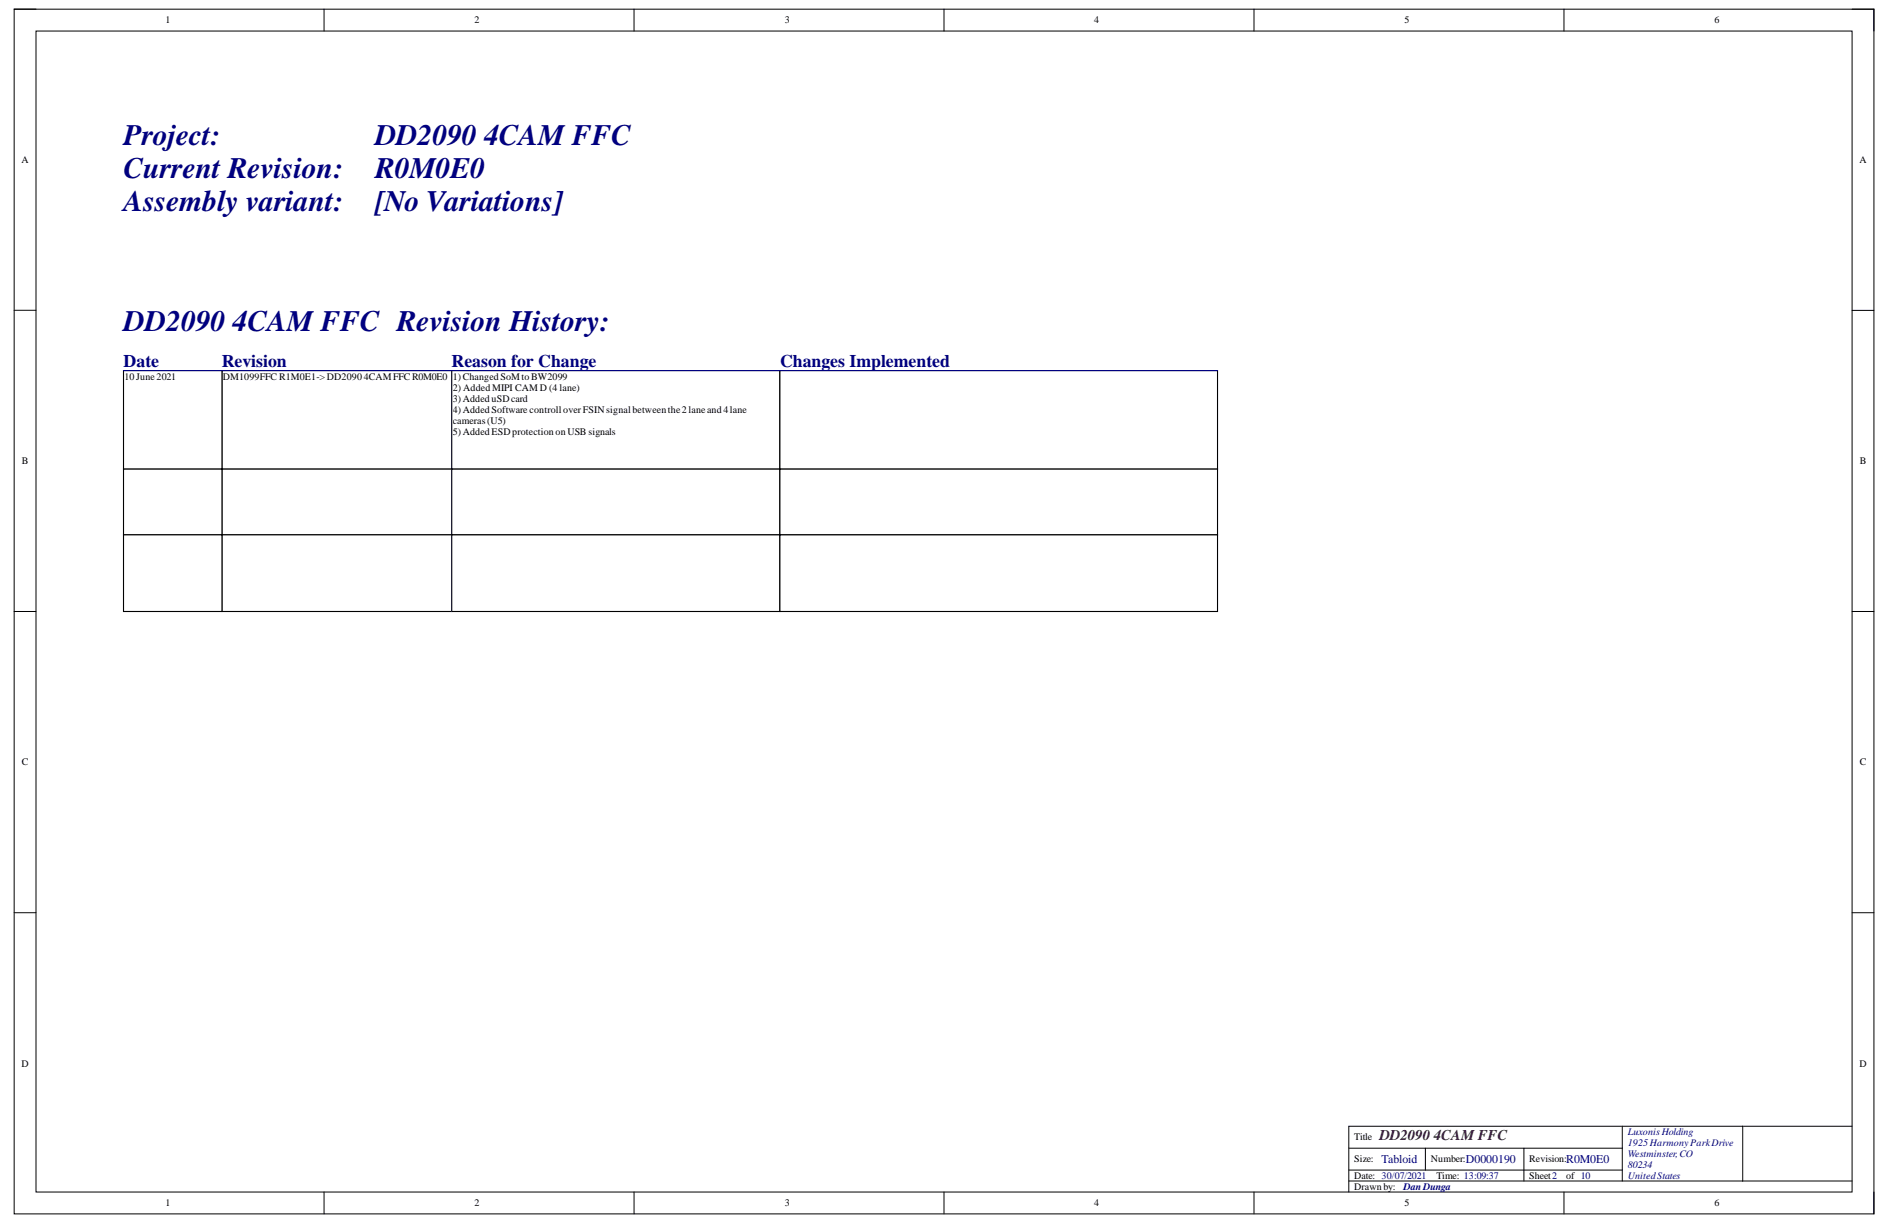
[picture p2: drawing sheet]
<svg xmlns="http://www.w3.org/2000/svg" width="431mm" height="279mm" viewBox="0 0 431 279" stroke-linecap="round" stroke-linejoin="round" font-family="sans-serif">
<defs><g id="words">
<g font-size="6.8" fill="#000080">
<text x="28.2" y="33.1">Project:</text>
<text x="85.7" y="33.1">DD2090 4CAM FFC</text>
<text x="28.2" y="40.6">Current Revision:</text>
<text x="85.7" y="40.6">R0M0E0</text>
<text x="28.2" y="48.1">Assembly variant:</text>
<text x="85.7" y="48.1">[No Variations]</text>
<text x="28.2" y="75.6">DD2090 4CAM FFC Revision History:</text>
</g>
<g font-size="4.1" fill="#000080">
<text x="28.2" y="83.7">Date</text>
<text x="50.6" y="83.7">Revision</text>
<text x="103.2" y="83.7">Reason for Change</text>
<text x="178.2" y="83.7">Changes Implemented</text>
</g>
<text font-size="3.4" fill="#800000" x="315" y="260.3">DD2090 4CAM FFC</text>
<g font-size="2.7" fill="#000080">
<text x="315.6" y="265.5">Tabloid</text>
<text x="334.8" y="265.5">D0000190</text>
<text x="357.7" y="265.5">R0M0E0</text>
</g>
<g font-size="2.3">
<text x="37.8" y="5.3">1</text>
<text x="108.4" y="5.3">2</text>
<text x="179.3" y="5.3">3</text>
<text x="249.9" y="5.3">4</text>
<text x="320.8" y="5.3">5</text>
<text x="391.6" y="5.3">6</text>
<text x="4.9" y="37.2">A</text>
<text x="424.7" y="37.2">A</text>
<text x="28.4" y="86.8">10June2021</text>
<text x="50.9" y="86.8">DM1099FFC R1M0E1-&gt; DD20904CAMFFCR0M0E0</text>
<text x="103.4" y="86.8">1)ChangedSoMtoBW2099</text>
<text x="103.4" y="89.3">2) Added MIPI CAM D (4 lane)</text>
<text x="103.4" y="91.9">3)AddeduSDcard</text>
<text x="103.4" y="94.3">4)AddedSoftware controllover FSINsignalbetweenthe2laneand4lane</text>
<text x="103.4" y="96.9">cameras(U5)</text>
<text x="103.4" y="99.3">5)AddedESDprotectiononUSB signals</text>
<text x="5" y="106">B</text>
<text x="424.8" y="106">B</text>
<text x="5" y="174.7">C</text>
<text x="424.8" y="174.7">C</text>
<text x="4.9" y="243.5">D</text>
<text x="424.7" y="243.5">D</text>
<text x="309.3" y="260.3">Title</text>
<text x="309.3" y="265.3">Size:</text>
<text x="309.3" y="269.1">Date: 30/07/2021</text>
<text x="326.8" y="265.3">Number:</text>
<text x="328.1" y="269.1">Time: 13:09:37</text>
<text x="349.3" y="265.3">Revision:</text>
<text x="349.3" y="269.1">Sheet2</text>
<text x="357.7" y="269.1">of 10</text>
<text x="37.8" y="275.4">1</text>
<text x="108.4" y="275.4">2</text>
<text x="179.3" y="275.4">3</text>
<text x="249.9" y="275.4">4</text>
<text x="309.3" y="271.6">Drawnby:</text>
<text x="320.8" y="275.4">5</text>
<text x="391.6" y="275.4">6</text>
</g>
<g font-size="2.3" fill="#000080">
<text x="371.8" y="259.1">LuxonisHolding</text>
<text x="371.8" y="261.6">1925HarmonyParkDrive</text>
<text x="371.8" y="264.1">Westminster,CO</text>
<text x="371.8" y="266.6">80234</text>
<text x="371.8" y="269.1">UnitedStates</text>
<text x="320.5" y="271.6">DanDunga</text>
</g>
</g></defs>
<g fill="none" stroke="#000" stroke-width=".23">
<path d="M3.2 2.1h5M3.2 2.1h424.8v275h-424.8zM8.2 7.1h414.8v265h-414.8zM74 2.1v5M144.8 2.1v5M215.6 2.1v5M286.4 2.1v5M357.2 2.1v5M423 2.1h5v5M3.2 70.8h5M423 70.9h5M3.2 139.6h5"/>
<path d="M423 139.6h5M3.2 208.3h5M423 208.3h5M370.5 257.1v12.5M398 257.1v12.5M423 257.1h-114.9v15M74 272.1v5M144.8 272.1v5M215.6 272.1v5M286.4 272.1v5M308.1 262.1h62.4M308.1 269.6h114.9"/>
<path d="M308.1 267.1h62.4M325.6 262.1v5M348.1 262.1v7.5M357.2 272.1v5M428 272.1v5"/>
</g>
<path d="M50.7 84.6h52.5v22.5h-52.5z" fill-rule="evenodd" fill="#fff"/>
<path d="M50.7 84.6h52.5v22.5h-52.5z" fill="none" stroke="#000" stroke-width=".25"/>
<path d="M28.2 84.6h22.5v22.5h-22.5z" fill-rule="evenodd" fill="#fff"/>
<path d="M28.2 84.6h22.5v22.5h-22.5z" fill="none" stroke="#000" stroke-width=".25"/>
<path d="M103.2 84.6h74.9v22.5h-74.9z" fill-rule="evenodd" fill="#fff"/>
<path d="M103.2 84.6h74.9v22.5h-74.9z" fill="none" stroke="#000" stroke-width=".25"/>
<path d="M178.1 84.6h100v22.5h-100z" fill-rule="evenodd" fill="#fff"/>
<path d="M178.1 84.6h100v22.5h-100z" fill="none" stroke="#000" stroke-width=".25"/>
<path d="M28.2 84.6h249.9" fill="none" stroke="#000080" stroke-width=".25"/>
<path d="M50.7 107.1h52.5v15h-52.5z" fill-rule="evenodd" fill="#fff"/>
<path d="M50.7 107.1h52.5v15h-52.5z" fill="none" stroke="#000" stroke-width=".25"/>
<path d="M28.2 107.1h22.5v15h-22.5z" fill-rule="evenodd" fill="#fff"/>
<path d="M28.2 107.1h22.5v15h-22.5z" fill="none" stroke="#000" stroke-width=".25"/>
<path d="M103.2 107.1h74.9v15h-74.9z" fill-rule="evenodd" fill="#fff"/>
<path d="M103.2 107.1h74.9v15h-74.9z" fill="none" stroke="#000" stroke-width=".25"/>
<path d="M178.1 107.1h100v15h-100z" fill-rule="evenodd" fill="#fff"/>
<path d="M178.1 107.1h100v15h-100z" fill="none" stroke="#000" stroke-width=".25"/>
<path d="M50.7 122.1h52.5v17.5h-52.5z" fill-rule="evenodd" fill="#fff"/>
<path d="M50.7 122.1h52.5v17.5h-52.5z" fill="none" stroke="#000" stroke-width=".25"/>
<path d="M28.2 122.1h22.5v17.5h-22.5z" fill-rule="evenodd" fill="#fff"/>
<path d="M28.2 122.1h22.5v17.5h-22.5z" fill="none" stroke="#000" stroke-width=".25"/>
<path d="M103.2 122.1h74.9v17.5h-74.9z" fill-rule="evenodd" fill="#fff"/>
<path d="M103.2 122.1h74.9v17.5h-74.9z" fill="none" stroke="#000" stroke-width=".25"/>
<path d="M178.1 122.1h100v17.5h-100z" fill-rule="evenodd" fill="#fff"/>
<path d="M178.1 122.1h100v17.5h-100z" fill="none" stroke="#000" stroke-width=".25"/>
<use href="#words"/>
</svg>
